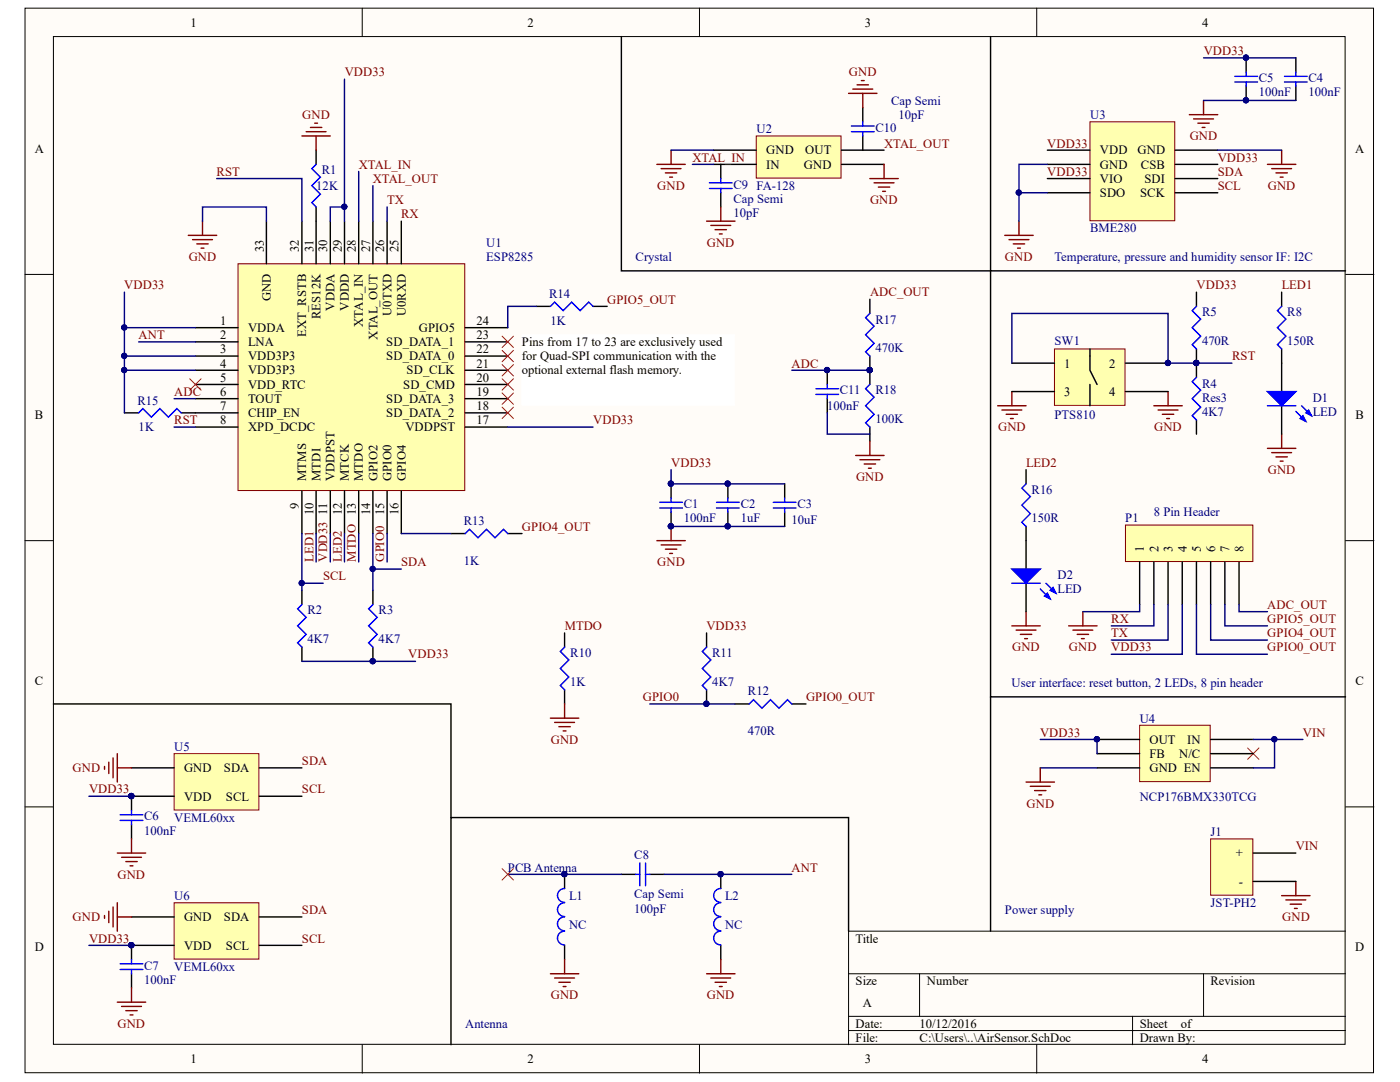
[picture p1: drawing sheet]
<svg xmlns="http://www.w3.org/2000/svg" width="279mm" height="216mm" viewBox="0 0 279 216" stroke-linecap="round" stroke-linejoin="round" font-family="sans-serif">
<defs><g id="words">
<g font-size="2.5">
<text x="38" y="5.3">1</text>
<text x="105.3" y="5.3">2</text>
<text x="172.6" y="5.3">3</text>
<text x="239.9" y="5.3">4</text>
<text x="6.9" y="30.5">A</text>
<text x="152.9" y="30.8">GND</text>
<text x="152.9" y="33.7">IN</text>
<text x="160.4" y="33.7">GND</text>
<text x="160.7" y="30.8">OUT</text>
<text x="219.5" y="30.8">VDD</text>
<text x="219.5" y="33.7">GND</text>
<text x="227" y="30.8">GND</text>
<text x="227.7" y="33.7">CSB</text>
<text x="270.4" y="30.5">A</text>
<text x="219.5" y="36.5">VIO</text>
<text x="219.5" y="39.3">SDO</text>
<text x="227.5" y="39.3">SCK</text>
<text x="228.4" y="36.5">SDI</text>
<text x="52.6" y="50.3" transform="rotate(-90 52.6 50.3)">33</text>
<text x="59.7" y="50.3" transform="rotate(-90 59.7 50.3)">32</text>
<text x="62.5" y="50.3" transform="rotate(-90 62.5 50.3)">31</text>
<text x="65.3" y="50.3" transform="rotate(-90 65.3 50.3)">30</text>
<text x="68.2" y="50.3" transform="rotate(-90 68.2 50.3)">29</text>
<text x="71" y="50.3" transform="rotate(-90 71 50.3)">28</text>
<text x="73.9" y="50.3" transform="rotate(-90 73.9 50.3)">27</text>
<text x="76.7" y="50.3" transform="rotate(-90 76.7 50.3)">26</text>
<text x="79.5" y="50.3" transform="rotate(-90 79.5 50.3)">25</text>
<text x="43.9" y="64.8">1</text>
<text x="54.1" y="60.2" transform="rotate(-90 54.1 60.2)">GND</text>
<text x="64" y="63.7" transform="rotate(-90 64 63.7)">RES12K</text>
<text x="66.8" y="62" transform="rotate(-90 66.8 62)">VDDA</text>
<text x="69.6" y="62" transform="rotate(-90 69.6 62)">VDDD</text>
<text x="72.4" y="65.2" transform="rotate(-90 72.4 65.2)">XTAL_IN</text>
<text x="78.1" y="63" transform="rotate(-90 78.1 63)">U0TXD</text>
<text x="81" y="63.1" transform="rotate(-90 81 63.1)">U0RXD</text>
<text x="95.1" y="64.8">24</text>
<text x="43.9" y="67.7">2</text>
<text x="43.9" y="70.5">3</text>
<text x="49.5" y="66.3">VDDA</text>
<text x="49.5" y="69">LNA</text>
<text x="49.5" y="71.9">VDD3P3</text>
<text x="61.1" y="67.3" transform="rotate(-90 61.1 67.3)">EXT_RSTB</text>
<text x="75.3" y="67.8" transform="rotate(-90 75.3 67.8)">XTAL_OUT</text>
<text x="77.1" y="71.9">SD_DATA_0</text>
<text x="77.1" y="69">SD_DATA_1</text>
<text x="83.6" y="66.3">GPIO5</text>
<text x="95.1" y="70.5">22</text>
<text x="95.1" y="67.7">23</text>
<text x="104.2" y="69">Pins from 17 to 23 are exclusively used</text>
<text x="104.2" y="71.9">for Quad-SPI communication with the</text>
<text x="43.9" y="73.4">4</text>
<text x="43.9" y="76.1">5</text>
<text x="49.5" y="74.7">VDD3P3</text>
<text x="49.5" y="77.6">VDD_RTC</text>
<text x="80.5" y="77.6">SD_CMD</text>
<text x="81.1" y="74.7">SD_CLK</text>
<text x="95.1" y="76.1">20</text>
<text x="95.1" y="73.4">21</text>
<text x="104.2" y="74.7">optional external flash memory.</text>
<text x="212.4" y="73.4">1</text>
<text x="221.4" y="73.4">2</text>
<text x="6.9" y="83.6">B</text>
<text x="43.9" y="79">6</text>
<text x="43.9" y="81.8">7</text>
<text x="49.5" y="80.4">TOUT</text>
<text x="49.5" y="83.3">CHIP_EN</text>
<text x="77.1" y="83.3">SD_DATA_2</text>
<text x="77.1" y="80.4">SD_DATA_3</text>
<text x="95.1" y="81.8">18</text>
<text x="95.1" y="79">19</text>
<text x="212.4" y="79">3</text>
<text x="221.4" y="79">4</text>
<text x="270.5" y="83.6">B</text>
<text x="43.9" y="84.7">8</text>
<text x="49.5" y="86">XPD_DCDC</text>
<text x="80.9" y="86">VDDPST</text>
<text x="95.1" y="84.7">17</text>
<text x="61.1" y="95.9" transform="rotate(-90 61.1 95.9)">MTMS</text>
<text x="64" y="95.9" transform="rotate(-90 64 95.9)">MTDI</text>
<text x="66.8" y="95.9" transform="rotate(-90 66.8 95.9)">VDDPST</text>
<text x="69.6" y="95.9" transform="rotate(-90 69.6 95.9)">MTCK</text>
<text x="72.4" y="95.9" transform="rotate(-90 72.4 95.9)">MTDO</text>
<text x="75.3" y="95.9" transform="rotate(-90 75.3 95.9)">GPIO2</text>
<text x="78.1" y="95.9" transform="rotate(-90 78.1 95.9)">GPIO0</text>
<text x="81" y="95.9" transform="rotate(-90 81 95.9)">GPIO4</text>
<text x="59.7" y="101.5" transform="rotate(-90 59.7 101.5)">9</text>
<text x="62.5" y="102.8" transform="rotate(-90 62.5 102.8)">10</text>
<text x="65.3" y="102.7" transform="rotate(-90 65.3 102.7)">11</text>
<text x="68.2" y="102.8" transform="rotate(-90 68.2 102.8)">12</text>
<text x="71" y="102.8" transform="rotate(-90 71 102.8)">13</text>
<text x="73.9" y="102.8" transform="rotate(-90 73.9 102.8)">14</text>
<text x="76.7" y="102.8" transform="rotate(-90 76.7 102.8)">15</text>
<text x="79.5" y="102.8" transform="rotate(-90 79.5 102.8)">16</text>
<text x="228.3" y="110.2" transform="rotate(-90 228.3 110.2)">1</text>
<text x="231.2" y="110.2" transform="rotate(-90 231.2 110.2)">2</text>
<text x="234" y="110.2" transform="rotate(-90 234 110.2)">3</text>
<text x="236.8" y="110.2" transform="rotate(-90 236.8 110.2)">4</text>
<text x="239.6" y="110.2" transform="rotate(-90 239.6 110.2)">5</text>
<text x="242.5" y="110.2" transform="rotate(-90 242.5 110.2)">6</text>
<text x="245.3" y="110.2" transform="rotate(-90 245.3 110.2)">7</text>
<text x="248.2" y="110.2" transform="rotate(-90 248.2 110.2)">8</text>
<text x="6.9" y="136.7">C</text>
<text x="270.5" y="136.7">C</text>
<text x="229.4" y="148.4">OUT</text>
<text x="236.9" y="148.4">IN</text>
<text x="36.7" y="154.1">GND</text>
<text x="44.7" y="154.1">SDA</text>
<text x="229.4" y="151.3">FB</text>
<text x="229.4" y="154.1">GND EN</text>
<text x="235.3" y="151.3">N/C</text>
<text x="36.7" y="159.7">VDD</text>
<text x="45.1" y="159.7">SCL</text>
<text x="246.7" y="171.1">+</text>
<text x="247.3" y="176.7">-</text>
<text x="36.7" y="183.8">GND</text>
<text x="44.7" y="183.8">SDA</text>
<text x="6.9" y="189.9">D</text>
<text x="36.7" y="189.5">VDD</text>
<text x="45.1" y="189.5">SCL</text>
<text x="170.8" y="188.1">Title</text>
<text x="270.4" y="189.9">D</text>
<text x="170.8" y="196.6">Size</text>
<text x="185" y="196.6">Number</text>
<text x="241.6" y="196.6">Revision</text>
<text x="172.2" y="200.9">A</text>
<text x="170.8" y="205.1">Date:</text>
<text x="170.8" y="207.9">File:</text>
<text x="183.5" y="205.1">10/12/2016</text>
<text x="183.5" y="207.9">C:\Users\..\AirSensor.SchDoc</text>
<text x="227.5" y="205.1">Sheet</text>
<text x="227.5" y="207.9">Drawn By:</text>
<text x="235.7" y="205.1">of</text>
<text x="38" y="212.2">1</text>
<text x="105.3" y="212.2">2</text>
<text x="172.6" y="212.2">3</text>
<text x="239.9" y="212.2">4</text>
</g>
<g font-size="2.5" fill="#800000">
<text x="240.2" y="11">VDD33</text>
<text x="68.8" y="15.2">VDD33</text>
<text x="169.4" y="15.2">GND</text>
<text x="60.3" y="23.8">GND</text>
<text x="176.4" y="29.4">XTAL_OUT</text>
<text x="209" y="29.4">VDD33</text>
<text x="237.4" y="28">GND</text>
<text x="43.2" y="35.1">RST</text>
<text x="71.6" y="33.7">XTAL_IN</text>
<text x="138.2" y="32.2">XTAL_IN</text>
<text x="209" y="35.1">VDD33</text>
<text x="243" y="35.1">SDA</text>
<text x="243" y="32.2">VDD33</text>
<text x="74.4" y="36.5">XTAL_OUT</text>
<text x="77.3" y="40.8">TX</text>
<text x="131.2" y="37.9">GND</text>
<text x="173.6" y="40.8">GND</text>
<text x="243" y="37.9">SCL</text>
<text x="253" y="37.9">GND</text>
<text x="80" y="43.6">RX</text>
<text x="37.7" y="52">GND</text>
<text x="141.1" y="49.2">GND</text>
<text x="200.5" y="52">GND</text>
<text x="24.8" y="57.7">VDD33</text>
<text x="173.6" y="59.1">ADC_OUT</text>
<text x="238.8" y="57.7">VDD33</text>
<text x="255.8" y="57.7">LED1</text>
<text x="121.2" y="60.6">GPIO5_OUT</text>
<text x="27.7" y="67.7">ANT</text>
<text x="245.9" y="71.9">RST</text>
<text x="158" y="73.4">ADC</text>
<text x="34.8" y="79">ADC</text>
<text x="34.8" y="84.7">RST</text>
<text x="118.4" y="84.7">VDD33</text>
<text x="199.2" y="86">GND</text>
<text x="230.3" y="86">GND</text>
<text x="134" y="93.2">VDD33</text>
<text x="204.8" y="93.2">LED2</text>
<text x="253" y="94.6">GND</text>
<text x="170.8" y="96">GND</text>
<text x="104.2" y="105.9">GPIO4_OUT</text>
<text x="62.5" y="112.1" transform="rotate(-90 62.5 112.1)">LED1</text>
<text x="65.3" y="112.1" transform="rotate(-90 65.3 112.1)">VDD33</text>
<text x="68.2" y="112.1" transform="rotate(-90 68.2 112.1)">LED2</text>
<text x="71" y="112.1" transform="rotate(-90 71 112.1)">MTDO</text>
<text x="76.7" y="112.1" transform="rotate(-90 76.7 112.1)">GPIO0</text>
<text x="80" y="113">SDA</text>
<text x="131.2" y="113">GND</text>
<text x="64.5" y="115.8">SCL</text>
<text x="112.7" y="125.7">MTDO</text>
<text x="141" y="125.7">VDD33</text>
<text x="221.8" y="124.3">RX</text>
<text x="252.9" y="121.5">ADC_OUT</text>
<text x="252.9" y="124.3">GPIO5_OUT</text>
<text x="81.5" y="131.4">VDD33</text>
<text x="202" y="130">GND</text>
<text x="213.3" y="130">GND</text>
<text x="221.8" y="127.2">TX</text>
<text x="221.8" y="130">VDD33</text>
<text x="252.9" y="130">GPIO0_OUT</text>
<text x="252.9" y="127.2">GPIO4_OUT</text>
<text x="128.3" y="139.9">GPIO0</text>
<text x="160.9" y="139.9">GPIO0_OUT</text>
<text x="109.9" y="148.4">GND</text>
<text x="207.6" y="147">VDD33</text>
<text x="260" y="147">VIN</text>
<text x="14.5" y="154.1">GND</text>
<text x="60.2" y="152.6">SDA</text>
<text x="17.8" y="158.3">VDD33</text>
<text x="60.2" y="158.3">SCL</text>
<text x="204.9" y="161.2">GND</text>
<text x="158" y="173.9">ANT</text>
<text x="258.6" y="169.6">VIN</text>
<text x="23.4" y="175.3">GND</text>
<text x="14.5" y="183.8">GND</text>
<text x="60.2" y="182.4">SDA</text>
<text x="255.9" y="183.8">GND</text>
<text x="17.8" y="188.1">VDD33</text>
<text x="60.2" y="188.1">SCL</text>
<text x="109.9" y="199.4">GND</text>
<text x="141.1" y="199.4">GND</text>
<text x="23.4" y="205.1">GND</text>
</g>
<g font-size="2.5" fill="#000080">
<text x="251.2" y="16.3">C5</text>
<text x="261.1" y="16.3">C4</text>
<text x="177.9" y="20.9">Cap Semi</text>
<text x="179.3" y="23.8">10pF</text>
<text x="217.6" y="23.8">U3</text>
<text x="251.2" y="19.2">100nF</text>
<text x="261.1" y="19.2">100nF</text>
<text x="151" y="26.6">U2</text>
<text x="174.7" y="26.3">C10</text>
<text x="64.2" y="34.8">R1</text>
<text x="63.1" y="37.9">12K</text>
<text x="146.4" y="37.7">C9 FA-128</text>
<text x="146.4" y="40.4">Cap Semi</text>
<text x="146.4" y="43.3">10pF</text>
<text x="217.6" y="46.4">BME280</text>
<text x="97.1" y="49.2">U1</text>
<text x="97.1" y="52">ESP8285</text>
<text x="126.8" y="52">Crystal</text>
<text x="210.4" y="52">Temperature, pressure and humidity sensor IF: I2C</text>
<text x="109.6" y="59.5">R14</text>
<text x="109.8" y="64.8">1K</text>
<text x="174.7" y="64.6">R17</text>
<text x="239.9" y="63.1">R5</text>
<text x="256.9" y="63.1">R8</text>
<text x="174.7" y="70.2">470K</text>
<text x="210.4" y="68.8">SW1</text>
<text x="239.9" y="68.8">470R</text>
<text x="256.9" y="68.8">150R</text>
<text x="239.9" y="77.3">R4</text>
<text x="27.4" y="80.7">R15</text>
<text x="165.1" y="81.8">100nF</text>
<text x="167.6" y="78.7">C11</text>
<text x="174.7" y="78.7">R18</text>
<text x="210.4" y="83.5">PTS810</text>
<text x="239.9" y="83">4K7</text>
<text x="239.9" y="80.1">Res3</text>
<text x="262" y="80.1">D1</text>
<text x="262" y="83">LED</text>
<text x="27.7" y="86">1K</text>
<text x="174.7" y="84.4">100K</text>
<text x="136.5" y="101.4">C1</text>
<text x="147.8" y="101.4">C2</text>
<text x="159.2" y="101.4">C3</text>
<text x="205.9" y="98.6">R16</text>
<text x="92.6" y="104.7">R13</text>
<text x="136.5" y="104.2">100nF</text>
<text x="147.8" y="104.2">1uF</text>
<text x="158" y="104.5">10uF</text>
<text x="205.9" y="104.2">150R</text>
<text x="224.6" y="104.2">P1</text>
<text x="230.2" y="103.1">8 Pin Header</text>
<text x="92.6" y="112.7">1K</text>
<text x="211" y="115.6">D2</text>
<text x="211" y="118.4">LED</text>
<text x="61.3" y="122.6">R2</text>
<text x="75.6" y="122.6">R3</text>
<text x="61.3" y="128.3">4K7</text>
<text x="75.6" y="128.3">4K7</text>
<text x="113.8" y="131.1">R10</text>
<text x="142.2" y="131.1">R11</text>
<text x="113.8" y="136.8">1K</text>
<text x="142.2" y="136.8">4K7</text>
<text x="201.9" y="137.1">User interface: reset button, 2 LEDs, 8 pin header</text>
<text x="149.3" y="138.8">R12</text>
<text x="34.8" y="149.8">U5</text>
<text x="149.3" y="146.7">470R</text>
<text x="227.5" y="144.2">U4</text>
<text x="227.5" y="159.7">NCP176BMX330TCG</text>
<text x="28.8" y="166.6">100nF</text>
<text x="28.8" y="163.7">C6</text>
<text x="34.8" y="164">VEML60xx</text>
<text x="241.6" y="166.8">J1</text>
<text x="101.4" y="173.9">PCB Antenna</text>
<text x="126.6" y="171.3">C8</text>
<text x="34.8" y="179.6">U6</text>
<text x="113.6" y="179.6">L1</text>
<text x="126.6" y="179.3">Cap Semi</text>
<text x="144.7" y="179.6">L2</text>
<text x="113.6" y="185.3">NC</text>
<text x="126.6" y="182.2">100pF</text>
<text x="144.7" y="185.3">NC</text>
<text x="200.5" y="182.4">Power supply</text>
<text x="241.6" y="181">JST-PH2</text>
<text x="28.8" y="196.3">100nF</text>
<text x="28.8" y="193.5">C7</text>
<text x="34.8" y="193.7">VEML60xx</text>
<text x="92.8" y="205.1">Antenna</text>
</g>
</g></defs>
<g fill="#fffcf8" stroke="#000" stroke-width=".2">
<path d="M5 1.6h269.1v212.4h-269.1z"/>
<path d="M10.7 7.3h257.7v201.1h-257.7z"/>
</g>
<g fill="none" stroke="#000" stroke-width=".2">
<path d="M72.3 1.6v5.7M139.6 1.6v5.7M206.9 1.6v5.7M5 54.8h5.7M268.5 54.8h5.7M5 107.9h5.7M268.5 107.9h5.7M5 161h5.7M268.5 161h5.7M169.4 194.3h99.1M183.5 194.3v8.5M240.2 194.3v8.5"/>
<path d="M268.5 185.8h-99.1v22.7M72.3 208.5v5.6M139.6 208.5v5.6M169.4 202.8h99.1M169.4 205.6h99.1M206.9 208.5v5.6M226 202.8v5.7"/>
</g>
<path d="M47.5 52.6h45.3v45.3h-45.3z" fill="#ffffb0" stroke="#800000" stroke-width=".2"/>
<g fill="none" stroke="#000" stroke-width=".28">
<path d="M63.1 30v2.8M53.2 44.1v8.5M60.3 44.1v8.5M63.1 41.3v11.3M65.9 44.1v8.5M68.8 44.1v8.5M71.6 44.1v8.5M74.4 44.1v8.5M77.3 44.1v8.5M80.1 44.1v8.5M39 65.4h8.5M39 68.2h8.5"/>
<path d="M39 71h8.5M39 73.9h8.5M39 76.7h8.5M39 79.5h8.5M92.8 65.4h8.5M92.8 68.2h8.5M92.8 71h8.5M92.8 73.9h8.5M92.8 76.7h8.5M92.8 79.5h8.5M39 82.4h8.5M39 85.2h8.5"/>
<path d="M60.3 98v8.5M63.1 98v8.5M65.9 98v8.5M68.8 98v8.5M71.6 98v8.5M74.4 98v8.5M77.3 98v8.5M80.1 98v8.5M92.8 82.4h8.5M92.8 85.2h8.5M133.9 96.5v2.9M133.9 102.2v2.8"/>
</g>
<g fill="none" stroke="#800000" stroke-width=".28">
<path d="M60.3 27.1h5.6M61.1 26.3h4M62 25.4h2.2M62.8 24.6h.6M63.1 27.1v2.9M37.6 47h5.6M38.4 47.8h4M39.3 48.7h2.2M40.1 49.5h.6M40.4 44.1v2.9M131.1 107.9h5.7M131.9 108.7h4"/>
<path d="M132.8 109.6h2.3M133.6 110.4h.6M133.9 105v2.9"/>
</g>
<path d="M63.1 32.8l-.9 .8 1.7 1.7-1.7 1.7 1.7 1.7-1.7 1.7 .9 .9M133.9 99.4v.8M131.7 100.2h4.5M131.7 101.4h4.5M133.9 101.4v.8" fill="none" stroke="#00f" stroke-width=".28"/>
<g fill="#000080" stroke="#000080" stroke-width=".2">
<circle cx="133.9" cy="105" r=".52"/>
<circle cx="133.9" cy="96.5" r=".52"/>
</g>
<path d="M217.5 24.3h16.9v19.7h-16.9z" fill="#ffffb0" stroke="#800000" stroke-width=".2"/>
<g fill="none" stroke="#000" stroke-width=".28">
<path d="M197.7 7.3v46.7h70.8M248.7 11.5v2.9M248.7 17.2v2.8M258.6 11.5v2.9M258.6 17.2v2.8M209 30h8.5M209 32.8h8.5M209 35.6h8.5M209 38.5h8.5M234.5 30h8.5M234.5 32.8h8.5M234.5 35.6h8.5"/>
<path d="M234.5 38.5h8.5M255.8 58.3v2.8M238.8 72.5v2.8M255.8 69.6v8.5M238.8 83.8v2.8M255.8 81v5.6M60.3 117.8v2.8M74.4 117.8v2.8M60.3 129.1v2.9M74.4 129.1v2.9"/>
</g>
<g fill="none" stroke="#800000" stroke-width=".28">
<path d="M237.4 22.9h5.6M238.2 23.7h4M239.1 24.6h2.2M239.9 25.4h.6M240.2 20v2.9M252.9 32.8h5.7M253.8 33.6h4M254.6 34.5h2.3M255.5 35.3h.6M255.8 30v2.8M200.5 47h5.7M201.4 47.8h3.9"/>
<path d="M202.2 48.7h2.3M203.1 49.5h.5M203.4 44.1v2.9M201.9 78.1v2.9M199.1 81h5.7M200 81.8h3.9M200.8 82.7h2.3M201.7 83.5h.5M252.9 89.5h5.7M253.8 90.3h4M254.6 91.2h2.3M255.5 92h.6"/>
<path d="M255.8 86.6v2.9"/>
</g>
<path d="M100.2 78.4l2.3 2.3M100.2 75.6l2.3 2.2M100.2 72.7l2.3 2.3M100.2 69.9l2.3 2.3M100.2 67.1l2.3 2.2M102.5 78.4l-2.3 2.3M102.5 75.6l-2.3 2.2M102.5 72.7l-2.3 2.3M102.5 69.9l-2.3 2.3M102.5 67.1l-2.3 2.2M100.2 81.2l2.3 2.3M102.5 81.2l-2.3 2.3" fill="none" stroke="#f00" stroke-width=".2"/>
<path d="M246.4 15.2h4.6M246.4 16.4h4.6M248.7 14.4v.8M248.7 16.4v.8M256.3 15.2h4.6M256.3 16.4h4.6M258.6 14.4v.8M258.6 16.4v.8M238.8 75.3l-.9 .8 1.7 1.7-1.7 1.7 1.7 1.7-1.7 1.7 .9 .9M255.8 61.1l-.9 .9 1.7 1.7-1.7 1.7 1.7 1.7-1.7 1.7 .9 .8M60.3 120.6l-.9 .9 1.7 1.7-1.7 1.7 1.7 1.7-1.7 1.7 .9 .8M74.4 120.6l-.8 .9 1.7 1.7-1.7 1.7 1.7 1.7-1.7 1.7 .8 .8" fill="none" stroke="#00f" stroke-width=".28"/>
<g fill="#000080" stroke="#000080" stroke-width=".2">
<circle cx="74.4" cy="131.9" r=".52"/>
<circle cx="248.7" cy="20" r=".52"/>
<circle cx="248.7" cy="11.5" r=".52"/>
<circle cx="238.7" cy="72.4" r=".52"/>
</g>
<path d="M104.2 66.8h42.4v14.1h-42.4z" fill="#fff" stroke="#fff" stroke-width=".2"/>
<path d="M252.9 78.1h5.7l-2.8 2.9z" fill="#00f"/>
<path d="M252.9 78.1h5.7l-2.8 2.9zM258.6 82.1l2 2M259.7 81l2 1.9" fill="none" stroke="#00f" stroke-width=".28"/>
<path d="M259.5 83.5l.5-.6 .6 1.2z" fill="#00f"/>
<path d="M259.5 83.5l.5-.6 .6 1.2z" fill="none" stroke="#00f" stroke-width=".28"/>
<path d="M260.6 82.4l.6-.6 .5 1.1z" fill="#00f"/>
<path d="M252.9 81h5.7M260.6 82.4l.6-.6 .5 1.1z" fill="none" stroke="#00f" stroke-width=".28"/>
<path d="M150.9 27.1h16.9v8.4h-16.9z" fill="#ffffb0" stroke="#800000" stroke-width=".2"/>
<path d="M142.4 30h8.5M142.4 32.8h8.5M167.9 30h8.5M167.9 32.8h8.5" fill="none" stroke="#000" stroke-width=".28"/>
<path d="M131.1 32.8h5.7M131.9 33.6h4M132.8 34.5h2.3M133.6 35.3h.6M133.9 30v2.8M173.6 35.6h5.7M174.5 36.5h3.9M175.3 37.3h2.3M176.2 38.2h.5M176.4 32.8v2.8" fill="none" stroke="#800000" stroke-width=".28"/>
<path d="M224.6 104.8h25.4v7.2h-25.4z" fill="#ffffb0" stroke="#800000" stroke-width=".2"/>
<g fill="none" stroke="#000" stroke-width=".28">
<path d="M238.8 58.3v2.8M107 61.1h2.8M118.3 61.1h2.9M238.8 69.6v2.9M24.8 82.4h2.9M36.2 82.4h2.8M90 106.5h2.8M101.3 106.5h2.9M227.4 112.1v8.5M230.3 112.1v8.5M233.1 112.1v8.5M235.9 112.1v8.5"/>
<path d="M238.8 112.1v8.5M241.6 112.1v8.5M244.4 112.1v8.5M247.3 112.1v8.5M112.7 126.3v2.8M112.7 137.6v2.9M141 126.3v2.8M141 137.6v2.9M146.7 140.5h2.8M158 140.5h2.8"/>
</g>
<g fill="none" stroke="#800000" stroke-width=".28">
<path d="M233.1 78.1v2.9M230.3 81h5.6M231.1 81.8h4M232 82.7h2.2M232.8 83.5h.6M213.3 124.9h5.6M214.1 125.7h4M215 126.6h2.2M215.8 127.4h.6M216.1 122v2.9M109.8 143.3h5.7M110.7 144.1h4"/>
<path d="M111.5 145h2.3M112.4 145.8h.6M112.7 140.5v2.8"/>
</g>
<path d="M109.8 61.1l.9-.8 1.7 1.7 1.7-1.7 1.7 1.7 1.7-1.7 .8 .8M238.8 61.1l-.9 .9 1.7 1.7-1.7 1.7 1.7 1.7-1.7 1.7 .9 .8M27.7 82.4l.8-.9 1.7 1.7 1.7-1.7 1.7 1.7 1.7-1.7 .9 .9M92.8 106.5l.9-.9 1.7 1.7 1.7-1.7 1.7 1.7 1.7-1.7 .8 .9M112.7 129.1l-.9 .9 1.7 1.7-1.7 1.7 1.7 1.7-1.7 1.7 .9 .8M141 129.1l-.8 .9 1.7 1.7-1.7 1.7 1.7 1.7-1.7 1.7 .8 .8M149.5 140.5l.9-.9 1.7 1.7 1.7-1.7 1.7 1.7 1.7-1.7 .8 .9" fill="none" stroke="#00f" stroke-width=".28"/>
<g fill="#000080" stroke="#000080" stroke-width=".2">
<circle cx="141" cy="140.4" r=".52"/>
<circle cx="238.7" cy="72.4" r=".52"/>
</g>
<path d="M37.9 75.6l2.2 2.2M40.1 75.6l-2.2 2.2M249 149.2l2.2 2.3M251.2 149.2l-2.2 2.3" fill="none" stroke="#f00" stroke-width=".2"/>
<path d="M227.4 144.7h14.1v11.3h-14.1z" fill="#ffffb0" stroke="#800000" stroke-width=".2"/>
<path d="M218.9 147.5h8.5M218.9 150.4h8.5M218.9 153.2h8.5M241.6 147.5h8.5M241.6 150.4h8.5M241.6 153.2h8.5" fill="none" stroke="#000" stroke-width=".28"/>
<circle cx="218.9" cy="147.5" r=".52" fill="#000080" stroke="#000080" stroke-width=".2"/>
<path d="M34.7 180.1h17v11.3h-17z" fill="#ffffb0" stroke="#800000" stroke-width=".2"/>
<path d="M26.2 183h8.5M26.2 194.3v2.8M34.7 188.6h-8.5v2.9M51.7 183h8.6M51.7 188.6h8.6" fill="none" stroke="#000" stroke-width=".28"/>
<circle cx="26.2" cy="188.6" r=".52" fill="#000080" stroke="#000080" stroke-width=".2"/>
<path d="M20.9 182.7v.6M21.7 181.8v2.3M22.6 181v4M23.4 180.1v5.7M23.4 183h2.8M23.4 200h5.7M26.2 197.1v2.9M24.3 200.8h3.9M25.1 201.7h2.3M26 202.5h.5" fill="none" stroke="#800000" stroke-width=".28"/>
<path d="M24 192.3h4.5M24 193.5h4.5M26.2 191.5v.8M26.2 193.5v.8" fill="none" stroke="#00f" stroke-width=".28"/>
<path d="M34.7 150.4h17v11.2h-17z" fill="#ffffb0" stroke="#800000" stroke-width=".2"/>
<path d="M197.7 54v85h70.8M26.2 153.2h8.5M34.7 158.9h-8.5v2.8M51.7 153.2h8.6M51.7 158.9h8.6M26.2 164.6v2.8" fill="none" stroke="#000" stroke-width=".28"/>
<g fill="#000080" stroke="#000080" stroke-width=".2">
<circle cx="26.2" cy="158.8" r=".52"/>
<circle cx="68.7" cy="41.3" r=".52"/>
<circle cx="203.3" cy="38.4" r=".52"/>
<circle cx="74.4" cy="131.9" r=".52"/>
<circle cx="74.4" cy="113.5" r=".52"/>
<circle cx="60.2" cy="116.3" r=".52"/>
<circle cx="248.7" cy="11.5" r=".52"/>
<circle cx="248.7" cy="20" r=".52"/>
<circle cx="24.8" cy="65.3" r=".52"/>
<circle cx="24.8" cy="71" r=".52"/>
<circle cx="24.8" cy="73.8" r=".52"/>
<circle cx="218.9" cy="147.5" r=".52"/>
<circle cx="254.3" cy="147.5" r=".52"/>
<circle cx="26.2" cy="188.6" r=".52"/>
</g>
<g fill="none" stroke="#800000" stroke-width=".28">
<path d="M20.9 152.9v.6M21.7 152.1v2.2M22.6 151.2v4M23.4 150.4v5.6M23.4 153.2h2.8M204.8 156h5.6M205.6 156.9h4M206.5 157.7h2.2M207.3 158.6h.6M207.6 153.2v2.8M23.4 170.2h5.7M24.3 171.1h3.9"/>
<path d="M25.1 171.9h2.3M26 172.8h.5M26.2 167.4v2.8M255.8 178.7h5.6M256.6 179.6h4M258.6 175.9v2.8M257.5 180.4h2.2M258.3 181.3h.6"/>
</g>
<path d="M24 162.6h4.5M24 163.7h4.5M26.2 161.7v.9M26.2 163.7v.9" fill="none" stroke="#00f" stroke-width=".28"/>
<g fill="none" stroke="#000080" stroke-width=".28">
<path d="M68.8 15.8v28.3M240.2 11.5h18.4M43.2 35.6h17.1v8.5M71.6 34.2v9.9M74.4 37v7.1M133.9 30h8.5M138.2 32.8h4.2M203.4 38.5v5.6M209 32.8h-5.6v5.7h5.6M240.2 20h18.4M243 30h12.8M24.8 58.3v24.1"/>
<path d="M40.4 44.1v-2.8h12.8v2.8M68.8 41.3h-2.9v2.8M77.3 41.3v2.8M24.8 65.4h14.2M24.8 71h14.2M24.8 73.9h14.2M27.7 68.2h11.3M34.7 79.5h4.3M34.7 85.2h4.3M101.3 85.2h17M60.3 106.5v11.3M60.3 116.4h4.2"/>
<path d="M63.1 106.5v5.6M65.9 106.5v5.6M71.6 106.5v5.6M74.4 106.5v11.3M74.4 113.5h5.7M80.1 106.5h9.9M60.3 132h22.6M230.3 120.6v4.3h-8.5M233.1 120.6v7.1h-11.3M235.9 120.6v9.9h-14.1M238.8 120.6v9.9h14.1M241.6 120.6v7.1h11.3"/>
<path d="M244.4 120.6v4.3h8.5M247.3 120.6v1.4h5.6M17.7 158.9h8.5M207.6 147.5h11.3v2.9M207.6 153.2h11.3M250.1 147.5h4.3v5.7h-4.3M254.4 147.5h5.6M17.7 188.6h8.5"/>
</g>
<path d="M241.6 167.4h8.4v11.2h-8.4z" fill="#ffffb0" stroke="#800000" stroke-width=".2"/>
<path d="M250.1 170.2h8.5M250.1 175.9h8.5" fill="none" stroke="#000" stroke-width=".28"/>
<path d="M210.4 69.6h14.1v11.3h-14.1z" fill="#ffffb0" stroke="#800000" stroke-width=".2"/>
<path d="M201.9 72.5h8.5M201.9 78.1h8.5M217.5 69.6v4.3l1.4 2.8M217.5 76.7v4.3M224.6 72.5h8.5M224.6 78.1h8.5M204.8 93.7v2.8M204.8 105v8.5M204.8 116.4v5.6" fill="none" stroke="#000" stroke-width=".28"/>
<g fill="#000080" stroke="#000080" stroke-width=".2">
<circle cx="233.1" cy="72.4" r=".52"/>
<circle cx="238.7" cy="72.4" r=".52"/>
</g>
<path d="M201.9 72.5v-10h31.2v10h12.8M68.8 106.5v5.6" fill="none" stroke="#000080" stroke-width=".28"/>
<path d="M201.9 124.9h5.7M202.8 125.7h4M203.6 126.6h2.3M204.5 127.4h.6M204.8 122v2.9" fill="none" stroke="#800000" stroke-width=".28"/>
<path d="M204.8 96.5l-.9 .9 1.7 1.7-1.7 1.7 1.7 1.7-1.7 1.7 .9 .8" fill="none" stroke="#00f" stroke-width=".28"/>
<path d="M201.9 113.5h5.7l-2.8 2.9z" fill="#00f"/>
<path d="M201.9 113.5h5.7l-2.8 2.9zM207.6 117.5l2 2M208.7 116.4l2 2" fill="none" stroke="#00f" stroke-width=".28"/>
<path d="M208.5 118.9l.5-.5 .6 1.1z" fill="#00f"/>
<path d="M208.5 118.9l.5-.5 .6 1.1z" fill="none" stroke="#00f" stroke-width=".28"/>
<path d="M209.6 117.8l.6-.6 .5 1.2z" fill="#00f"/>
<g fill="none" stroke="#00f" stroke-width=".28">
<path d="M141.6 36.5h4.5M141.6 37.6h4.5M143.8 35.6v.9M143.8 37.6v.9M169.9 25.1h4.6M169.9 26.3h4.6M172.2 24.3v.8M172.2 26.3v.8M162.8 77.6h4.6M162.8 78.7h4.6M165.1 76.7v.9M165.1 78.7v.8"/>
<path d="M173.6 62.5l-.8 .9 1.7 1.7-1.7 1.7 1.7 1.7-1.7 1.7 .8 .8M173.6 76.7l-.8 .9 1.7 1.7-1.7 1.7 1.7 1.7-1.7 1.7 .8 .8M145.3 99.4v.8M156.6 99.4v.8M143 100.2h4.5M143 101.4h4.5M145.3 101.4v.8M154.3 100.2h4.6M154.3 101.4h4.6M156.6 101.4v.8M201.9 116.4h5.7M209.6 117.8l.6-.6 .5 1.2z"/>
<path d="M112.7 177.3a1.37 1.37 0 0 0-1.4 1.4 1.37 1.37 0 0 0 1.4 1.3M126.8 174.5h.9M127.7 172.2v4.5M128.8 172.2v4.5M128.8 174.5h.9M143.8 177.3a1.37 1.37 0 0 0-1.4 1.4 1.37 1.37 0 0 0 1.4 1.3M112.7 185.8a1.37 1.37 0 0 0-1.4 1.4 1.37 1.37 0 0 0 1.4 1.3M112.7 183a1.37 1.37 0 0 0-1.4 1.3 1.37 1.37 0 0 0 1.4 1.4M112.7 180.1a1.37 1.37 0 0 0-1.4 1.4 1.37 1.37 0 0 0 1.4 1.4M143.8 185.8a1.37 1.37 0 0 0-1.4 1.4 1.37 1.37 0 0 0 1.4 1.3M143.8 183a1.37 1.37 0 0 0-1.4 1.3 1.37 1.37 0 0 0 1.4 1.4M143.8 180.1a1.37 1.37 0 0 0-1.4 1.4 1.37 1.37 0 0 0 1.4 1.4"/>
</g>
<path d="M107 61.1h-5.7v4.3M158 73.9h15.6M133.9 93.7v2.8h22.7M165.1 82.4v4.2h8.5M77.3 106.5v5.6M133.9 105h22.7M227.4 120.6v1.4h-11.3M129.7 140.5h17M101.3 174.5h22.7M132.5 174.5h25.5" fill="none" stroke="#000080" stroke-width=".28"/>
<g fill="none" stroke="#000" stroke-width=".28">
<path d="M124 7.3v46.7h73.7M143.8 32.8v2.8M143.8 38.5v2.8M172.2 21.5v2.8M172.2 27.1v2.9M173.6 59.7v2.8M165.1 73.9v2.8M165.1 79.5v2.9M173.6 71v5.7M145.3 96.5v2.9M156.6 96.5v2.9M173.6 85.2v2.8"/>
<path d="M145.3 102.2v2.8M156.6 102.2v2.8M197.7 139v46.8M10.7 140.5h79.3v22.6M112.7 174.5v2.8M124 174.5h2.8M129.7 174.5h2.8M143.8 174.5v2.8M112.7 188.6v2.9M143.8 188.6v2.9M169.4 185.8v-22.7h-79.4v45.4"/>
</g>
<g fill="#000080" stroke="#000080" stroke-width=".2">
<circle cx="112.6" cy="174.4" r=".52"/>
<circle cx="143.8" cy="174.4" r=".52"/>
<circle cx="145.2" cy="105" r=".52"/>
<circle cx="145.2" cy="96.5" r=".52"/>
<circle cx="133.9" cy="96.5" r=".52"/>
<circle cx="133.9" cy="105" r=".52"/>
<circle cx="141" cy="140.4" r=".52"/>
<circle cx="173.6" cy="73.8" r=".52"/>
<circle cx="165.1" cy="73.8" r=".52"/>
</g>
<g fill="none" stroke="#800000" stroke-width=".28">
<path d="M169.4 18.6h5.6M170.2 17.8h4M171.1 16.9h2.2M171.9 16.1h.6M172.2 18.6v2.9M141 44.1h5.7M141.9 45h3.9M142.7 45.8h2.3M143.6 46.7h.5M143.8 41.3v2.8M170.8 90.9h5.6M171.6 91.7h4"/>
<path d="M172.5 92.6h2.2M173.3 93.4h.6M173.6 88v2.9M109.8 194.3h5.7M110.7 195.2h4M111.5 196h2.3M112.4 196.9h.6M112.7 191.5v2.8M141 194.3h5.7M141.9 195.2h3.9M142.7 196h2.3M143.6 196.9h.5"/>
<path d="M143.8 191.5v2.8"/>
</g>
<path d="M100.2 173.3l2.3 2.3M102.5 173.3l-2.3 2.3" fill="none" stroke="#f00" stroke-width=".2"/>
<use href="#words"/>
</svg>
